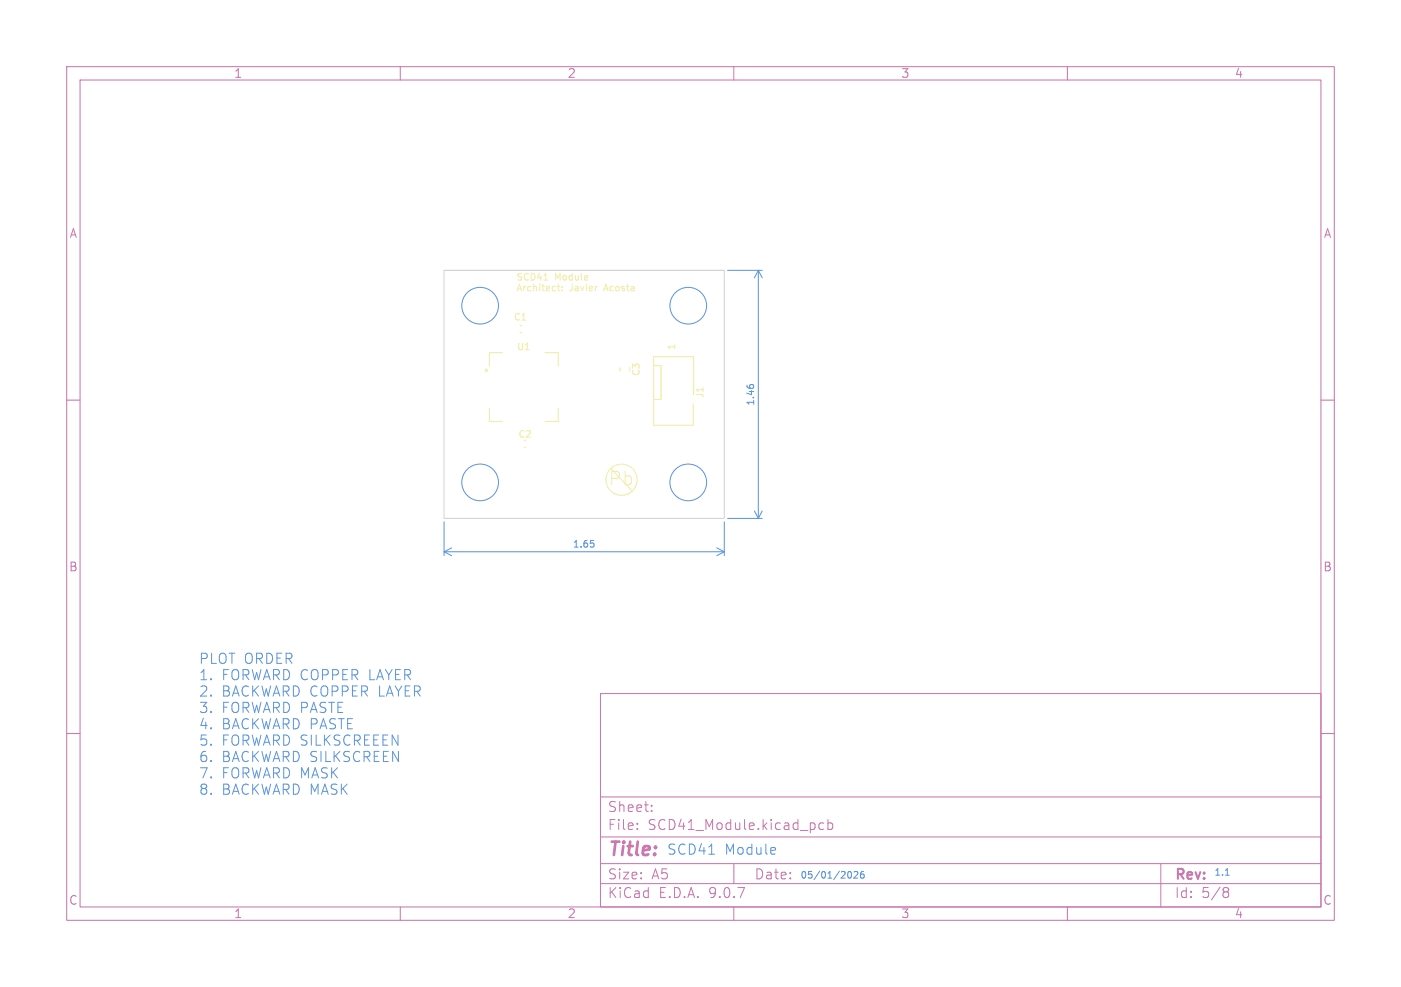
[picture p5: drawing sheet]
<svg xmlns="http://www.w3.org/2000/svg" width="210mm" height="148mm" viewBox="0 0 210 148" stroke-linecap="round" stroke-linejoin="round" font-family="sans-serif">
<defs><g id="words">
<text font-size="2.8" fill="#f2eda1" x="91.2" y="72.9">Pb</text>
<text font-size="2.8" fill="#c872ab" x="91" y="128.9">Title:</text>
<g font-size="2.1" fill="#5994dc">
<text x="29.7" y="99.7">PLOT ORDER</text>
<text x="29.7" y="102.1">1.</text>
<text x="29.7" y="104.6">2.</text>
<text x="29.7" y="107">3.</text>
<text x="33.2" y="102.1">FORWARD COPPER LAYER</text>
<text x="33.2" y="104.6">BACKWARD COPPER LAYER</text>
<text x="33.2" y="107">FORWARD PASTE</text>
<text x="29.7" y="109.5">4.</text>
<text x="29.7" y="111.9">5.</text>
<text x="33.2" y="109.5">BACKWARD PASTE</text>
<text x="33.2" y="111.9">FORWARD SILKSCREEEN</text>
<text x="29.7" y="114.4">6.</text>
<text x="29.7" y="116.8">7.</text>
<text x="29.7" y="119.3">8.</text>
<text x="33.2" y="114.4">BACKWARD SILKSCREEN</text>
<text x="33.2" y="116.8">FORWARD MASK</text>
<text x="33.2" y="119.3">BACKWARD MASK</text>
<text x="99.9" y="128.3">SCD41</text>
<text x="108.6" y="128.3">Module</text>
</g>
<g font-size="2.1" fill="#c872ab">
<text x="91" y="124.7">File:</text>
<text x="91" y="122">Sheet:</text>
<text x="97.1" y="124.7">SCD41_Module.kicad_pcb</text>
<text x="91" y="134.9">KiCad</text>
<text x="91" y="132.1">Size:</text>
<text x="97.7" y="132.1">A5</text>
<text x="98.7" y="134.9">E.D.A.</text>
<text x="106.3" y="134.9">9.0.7</text>
<text x="113" y="132.1">Date:</text>
<text x="176" y="132.3">Rev:</text>
<text x="176" y="134.9">Id:</text>
<text x="180.1" y="134.9">5/8</text>
</g>
<g font-size="1.8" fill="#c872ab">
<text x="35" y="11.9">1</text>
<text x="85" y="11.9">2</text>
<text x="135" y="11.9">3</text>
<text x="185" y="11.9">4</text>
<text x="10.3" y="35.9">A</text>
<text x="198.4" y="35.9">A</text>
<text x="10.3" y="85.9">B</text>
<text x="198.3" y="85.9">B</text>
<text x="10.3" y="135.9">C</text>
<text x="35" y="137.9">1</text>
<text x="85" y="137.9">2</text>
<text x="135" y="137.9">3</text>
<text x="185" y="137.9">4</text>
<text x="198.3" y="135.9">C</text>
</g>
<g font-size="1.4" fill="#f2eda1">
<text x="77.4" y="42.1">SCD41</text>
<text x="77.4" y="43.7">Architect:</text>
<text x="83.1" y="42.1">Module</text>
<text x="85.3" y="43.7">Javier</text>
<text x="90.5" y="43.7">Acosta</text>
<text x="76.9" y="48.3">C1</text>
<text x="77.4" y="52.7">U1</text>
<text x="101.3" y="52.5" transform="rotate(-90 101.3 52.5)">1</text>
<text x="96.1" y="56.5" transform="rotate(-90 96.1 56.5)">C3</text>
<text x="105.6" y="59.8" transform="rotate(-90 105.6 59.8)">J1</text>
<text x="77.6" y="65.8">C2</text>
</g>
<g font-size="1.4" fill="#5994dc">
<text x="113.2" y="60.9" transform="rotate(-90 113.2 60.9)">1.46</text>
<text x="85.8" y="82.3">1.65</text>
<text x="119.9" y="131.8">05/01/2026</text>
<text x="182" y="131.4">1.1</text>
</g>
</g></defs>
<g fill="none" stroke="#c872ab" stroke-width=".15">
<path d="M10 10h190v128h-190zM12 12h186v124h-186zM60 10v2M110 10v2M160 10v2M10 60h2M198 60h2M10 110h2M90 104h108v32h-108zM90 119.5h108M198 110h2M60 136v2"/>
<path d="M90 132.5h108M90 129.5h108M90 125.5h108M95.5 124.2v.2M95.5 123.5v.1M97.7 121.5v.2M97.7 120.8v.1M110 136v2M110 129.5v3M123.5 123.5l-.5-.1-.3 .3v.4l.2 .2h.6M124.1 123.5l.4-.1 .3 .3v.4l-.1 .2h-.6M124.1 122.9v1.5"/>
<path d="M160 136v2M174 129.5v6.5M183.6 133.1h.3l.3 .3-.1 .2-.2 .1M183.6 133.7h.3M183.9 133.7l.2 .2 .1 .4-.3 .3h-.3"/>
</g>
<g fill="none" stroke="#f2eda1" stroke-width=".15">
<path d="M75.3 52.9h-1.9v2M77.9 48.8h.3M77.9 49.9h.3M81.5 42h.6M81.7 52.9h2v2M83.5 42.9h.4M83.7 42.6v.9l.2 .1M84.2 43.5v.1M84.2 43v.1M88.1 41.4v.2l-.5 .1M89.4 42.9h.1M92.9 55.1v.5"/>
<path d="M94.4 55.1v.5M98.1 54.8h1v5.1h-1M104 59.2v-5.7h-6v10.3h5.9v-3.2M73.4 61.2v2h1.9M78.6 67.1h.3M83.7 61.2v2h-2"/>
<circle cx="93.2" cy="71.9" r="2.33"/>
</g>
<path d="M72.8 55.3l.4 .2-.4 .3z" fill="#f2eda1" stroke="#f2eda1" stroke-width=".15"/>
<g fill="none" stroke="#5994dc" stroke-width=".15">
<path d="M109.1 40.5h5.2M112 57.8v.1M112.4 57.9l.1-.2h.3l.2 .2M113.7 40.5v37.2M113.7 40.5l.6 1.2M113.7 40.5l-.6 1.2M66.6 78.2v5.1M108.6 78.2v5.1M109.1 77.7h5.2M113.1 76.6l.6 1.1M114.3 76.6l-.6 1.1M66.6 82.7h42"/>
<path d="M66.6 82.7l1.1 .6M67.7 82.2l-1.1 .5M88.5 81h.5M88.9 81.4l.1 .2v.3l-.1 .1M107.4 82.2l1.2 .5M108.6 82.7l-1.2 .6M106.2 128.1h.9M116.2 127.2l.1 .2-.8 .2M127.3 130.7a.53 .53 0 0 1 .4 .5 .53 .53 0 0 1-.4 .5M128 130.8l.4-.1 .2 .3-.6 .7h.6M129.4 130.7h-.2a.67 .67 0 0 0 0 1l.3-.1v-.3l-.1-.2h-.3l-.1 .2M183.7 131.2h.6"/>
<circle cx="72" cy="45.8" r="2.75"/>
<circle cx="103.2" cy="45.8" r="2.75"/>
<circle cx="72" cy="72.3" r="2.75"/>
<circle cx="103.2" cy="72.3" r="2.75"/>
</g>
<path d="M66.6 40.5h42v37.2h-42z" fill="none" stroke="#d0d2cd" stroke-width=".15"/>
<use href="#words"/>
</svg>
